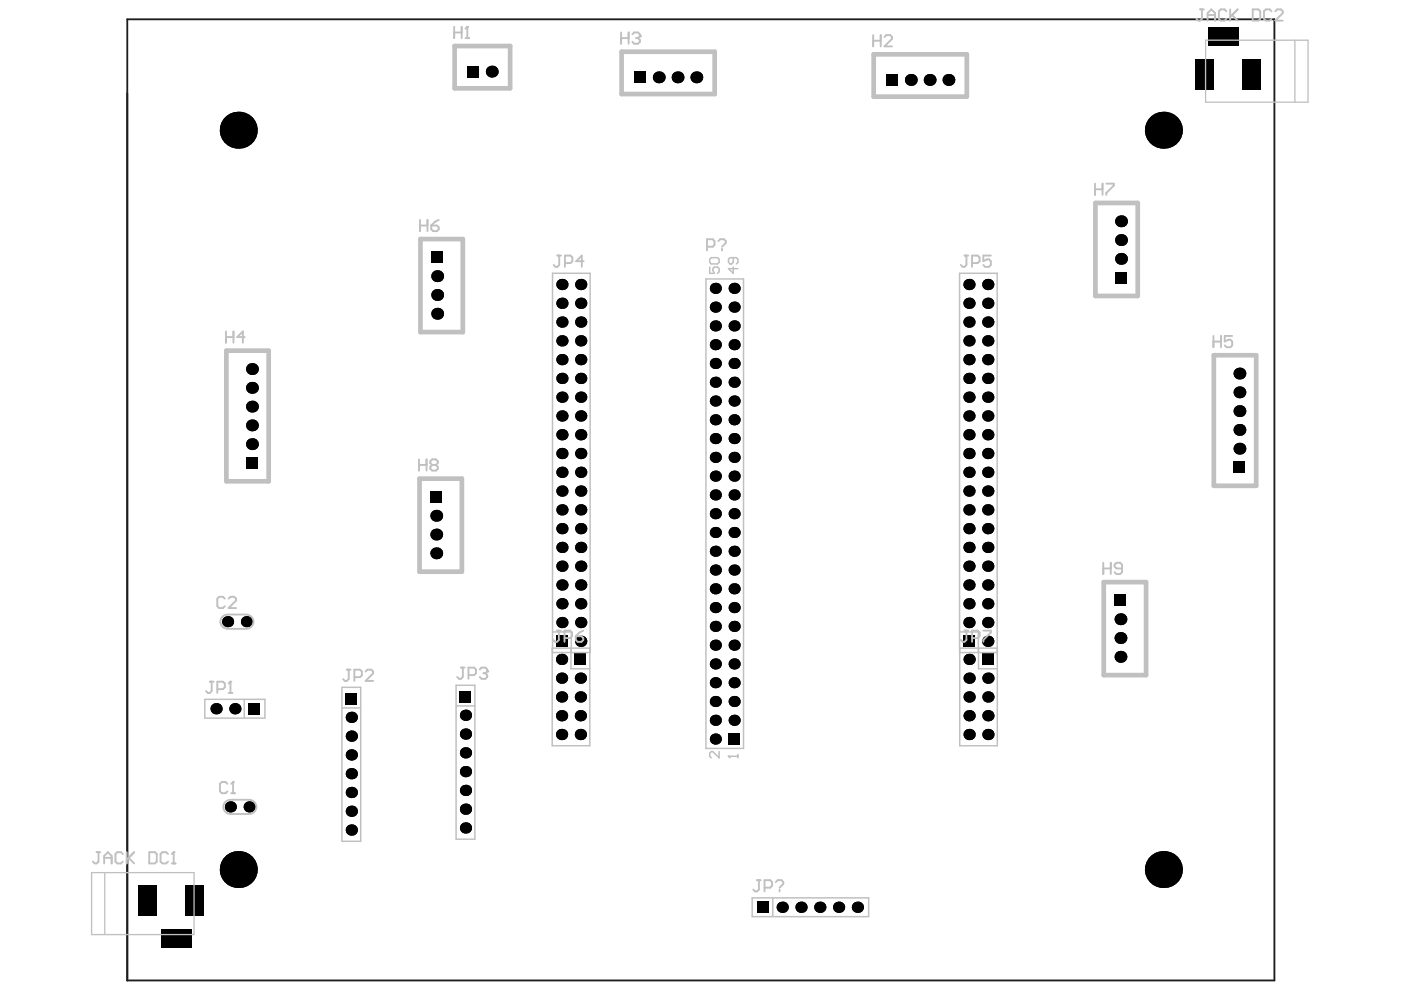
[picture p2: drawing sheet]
<svg xmlns="http://www.w3.org/2000/svg" width="297mm" height="210mm" viewBox="0 0 297 210" stroke-linecap="round" stroke-linejoin="round" font-family="sans-serif">
<g fill="#000">
<path d="M99 13.9h2.5v2.5h-2.5z" fill-rule="evenodd"/>
<path d="M99 13.9h2.5v2.5h-2.5z" fill-rule="evenodd"/>
<path d="M134.4 15.1h2.5v2.6h-2.5z" fill-rule="evenodd"/>
<path d="M134.4 15.1h2.5v2.6h-2.5z" fill-rule="evenodd"/>
<path d="M187.9 15.7h2.5v2.5h-2.5z" fill-rule="evenodd"/>
<path d="M187.9 15.7h2.5v2.5h-2.5z" fill-rule="evenodd"/>
<path d="M253.4 12.5h4v6.4h-4z" fill-rule="evenodd"/>
<path d="M253.4 12.5h4v6.4h-4z" fill-rule="evenodd"/>
<path d="M256.2 5.7h6.4v4h-6.4z" fill-rule="evenodd"/>
<path d="M256.2 5.7h6.4v4h-6.4z" fill-rule="evenodd"/>
<path d="M263.4 12.5h4v6.4h-4z" fill-rule="evenodd"/>
<path d="M263.4 12.5h4v6.4h-4z" fill-rule="evenodd"/>
<path d="M91.4 53.3h2.5v2.5h-2.5z" fill-rule="evenodd"/>
<path d="M91.4 53.3h2.5v2.5h-2.5z" fill-rule="evenodd"/>
<path d="M236.4 57.6h2.5v2.5h-2.5z" fill-rule="evenodd"/>
<path d="M236.4 57.6h2.5v2.5h-2.5z" fill-rule="evenodd"/>
<path d="M52.2 96.9h2.5v2.5h-2.5z" fill-rule="evenodd"/>
<path d="M52.2 96.9h2.5v2.5h-2.5z" fill-rule="evenodd"/>
<path d="M91.2 104.1h2.5v2.5h-2.5z" fill-rule="evenodd"/>
<path d="M91.2 104.1h2.5v2.5h-2.5z" fill-rule="evenodd"/>
<path d="M261.5 97.9h2.5v2.5h-2.5z" fill-rule="evenodd"/>
<path d="M261.5 97.9h2.5v2.5h-2.5z" fill-rule="evenodd"/>
<path d="M117.9 134.8h2.4v2.4h-2.4z" fill-rule="evenodd"/>
<path d="M117.9 134.8h2.4v2.4h-2.4z" fill-rule="evenodd"/>
<path d="M121.9 138.6h2.3v2.4h-2.3z" fill-rule="evenodd"/>
<path d="M121.9 138.6h2.3v2.4h-2.3z" fill-rule="evenodd"/>
<path d="M204.2 134.8h2.4v2.4h-2.4z" fill-rule="evenodd"/>
<path d="M204.2 134.8h2.4v2.4h-2.4z" fill-rule="evenodd"/>
<path d="M208.3 138.6h2.4v2.4h-2.4z" fill-rule="evenodd"/>
<path d="M208.3 138.6h2.4v2.4h-2.4z" fill-rule="evenodd"/>
<path d="M236.3 126.1h2.5v2.5h-2.5z" fill-rule="evenodd"/>
<path d="M236.3 126.1h2.5v2.5h-2.5z" fill-rule="evenodd"/>
<path d="M52.6 149.1h2.4v2.4h-2.4z" fill-rule="evenodd"/>
<path d="M52.6 149.1h2.4v2.4h-2.4z" fill-rule="evenodd"/>
<path d="M73.3 146.9h2.4v2.4h-2.4z" fill-rule="evenodd"/>
<path d="M73.3 146.9h2.4v2.4h-2.4z" fill-rule="evenodd"/>
<path d="M97.5 146.5h2.4v2.4h-2.4z" fill-rule="evenodd"/>
<path d="M97.5 146.5h2.4v2.4h-2.4z" fill-rule="evenodd"/>
<path d="M154.5 155.5h2.3v2.4h-2.3z" fill-rule="evenodd"/>
<path d="M154.5 155.5h2.3v2.4h-2.3z" fill-rule="evenodd"/>
<path d="M29.4 187.8h4v6.4h-4z" fill-rule="evenodd"/>
<path d="M29.4 187.8h4v6.4h-4z" fill-rule="evenodd"/>
<path d="M34.2 197h6.3v3.9h-6.3z" fill-rule="evenodd"/>
<path d="M34.2 197h6.3v3.9h-6.3z" fill-rule="evenodd"/>
<path d="M39.3 187.8h4v6.4h-4z" fill-rule="evenodd"/>
<path d="M39.3 187.8h4v6.4h-4z" fill-rule="evenodd"/>
<path d="M160.7 191.2h2.4v2.4h-2.4z" fill-rule="evenodd"/>
<path d="M160.7 191.2h2.4v2.4h-2.4z" fill-rule="evenodd"/>
</g>
<g fill="#000">
<circle cx="104.3" cy="15.2" r="1.25"/>
<circle cx="139.7" cy="16.4" r="1.25"/>
<circle cx="143.7" cy="16.4" r="1.25"/>
<circle cx="147.6" cy="16.4" r="1.25"/>
<circle cx="193.1" cy="16.9" r="1.25"/>
<circle cx="197.1" cy="16.9" r="1.25"/>
<circle cx="201.1" cy="16.9" r="1.25"/>
<circle cx="50.5" cy="27.6" r="3.9"/>
<circle cx="246.7" cy="27.6" r="3.9"/>
<circle cx="92.7" cy="58.6" r="1.25"/>
<circle cx="237.7" cy="54.9" r="1.25"/>
<circle cx="237.7" cy="50.9" r="1.25"/>
<circle cx="237.7" cy="46.9" r="1.25"/>
<circle cx="53.4" cy="78.2" r="1.25"/>
<circle cx="92.7" cy="62.5" r="1.25"/>
<circle cx="92.7" cy="66.5" r="1.25"/>
<circle cx="119.1" cy="64.3" r="1.19"/>
<circle cx="119.1" cy="72.3" r="1.19"/>
<circle cx="119.1" cy="68.3" r="1.19"/>
<circle cx="119.1" cy="76.2" r="1.19"/>
<circle cx="119.1" cy="60.3" r="1.19"/>
<circle cx="123.1" cy="64.3" r="1.19"/>
<circle cx="123.1" cy="68.3" r="1.19"/>
<circle cx="123.1" cy="76.2" r="1.19"/>
<circle cx="123.1" cy="72.3" r="1.19"/>
<circle cx="123.1" cy="60.3" r="1.19"/>
<circle cx="151.7" cy="77.1" r="1.18"/>
<circle cx="151.7" cy="65.1" r="1.18"/>
<circle cx="151.7" cy="69.1" r="1.18"/>
<circle cx="151.7" cy="73.1" r="1.18"/>
<circle cx="151.7" cy="61.1" r="1.18"/>
<circle cx="155.7" cy="61.1" r="1.18"/>
<circle cx="155.7" cy="77.1" r="1.18"/>
<circle cx="155.7" cy="73.1" r="1.18"/>
<circle cx="155.7" cy="65.1" r="1.18"/>
<circle cx="155.7" cy="69.1" r="1.18"/>
<circle cx="205.4" cy="72.3" r="1.19"/>
<circle cx="205.4" cy="76.2" r="1.19"/>
<circle cx="205.4" cy="68.3" r="1.19"/>
<circle cx="205.4" cy="64.3" r="1.19"/>
<circle cx="205.4" cy="60.3" r="1.19"/>
<circle cx="209.4" cy="60.3" r="1.19"/>
<circle cx="209.4" cy="76.2" r="1.19"/>
<circle cx="209.4" cy="64.3" r="1.19"/>
<circle cx="209.4" cy="68.3" r="1.19"/>
<circle cx="209.4" cy="72.3" r="1.19"/>
<circle cx="262.8" cy="79.2" r="1.25"/>
<circle cx="53.4" cy="82.2" r="1.25"/>
<circle cx="53.4" cy="94.2" r="1.25"/>
<circle cx="53.4" cy="86.2" r="1.25"/>
<circle cx="53.4" cy="90.2" r="1.25"/>
<circle cx="119.1" cy="96.2" r="1.19"/>
<circle cx="119.1" cy="92.2" r="1.19"/>
<circle cx="119.1" cy="80.2" r="1.19"/>
<circle cx="119.1" cy="88.2" r="1.19"/>
<circle cx="119.1" cy="84.2" r="1.19"/>
<circle cx="123.1" cy="80.2" r="1.19"/>
<circle cx="123.1" cy="96.2" r="1.19"/>
<circle cx="123.1" cy="92.2" r="1.19"/>
<circle cx="123.1" cy="88.2" r="1.19"/>
<circle cx="123.1" cy="84.2" r="1.19"/>
<circle cx="151.7" cy="97" r="1.18"/>
<circle cx="151.7" cy="85" r="1.18"/>
<circle cx="151.7" cy="81" r="1.18"/>
<circle cx="151.7" cy="93" r="1.18"/>
<circle cx="151.7" cy="89" r="1.18"/>
<circle cx="155.7" cy="97" r="1.18"/>
<circle cx="155.7" cy="85" r="1.18"/>
<circle cx="155.7" cy="93" r="1.18"/>
<circle cx="155.7" cy="89" r="1.18"/>
<circle cx="155.7" cy="81" r="1.18"/>
<circle cx="205.4" cy="88.2" r="1.19"/>
<circle cx="205.4" cy="96.2" r="1.19"/>
<circle cx="205.4" cy="84.2" r="1.19"/>
<circle cx="205.4" cy="80.2" r="1.19"/>
<circle cx="205.4" cy="92.2" r="1.19"/>
<circle cx="209.4" cy="92.2" r="1.19"/>
<circle cx="209.4" cy="88.2" r="1.19"/>
<circle cx="209.4" cy="84.2" r="1.19"/>
<circle cx="209.4" cy="96.2" r="1.19"/>
<circle cx="209.4" cy="80.2" r="1.19"/>
<circle cx="262.8" cy="91.1" r="1.25"/>
<circle cx="262.8" cy="87.2" r="1.25"/>
<circle cx="262.8" cy="83.2" r="1.25"/>
<circle cx="262.8" cy="95.1" r="1.25"/>
<circle cx="92.5" cy="109.4" r="1.25"/>
<circle cx="92.5" cy="113.3" r="1.25"/>
<circle cx="92.5" cy="117.3" r="1.25"/>
<circle cx="119.1" cy="100.1" r="1.19"/>
<circle cx="119.1" cy="116.1" r="1.19"/>
<circle cx="119.1" cy="112.1" r="1.19"/>
<circle cx="119.1" cy="108.1" r="1.19"/>
<circle cx="119.1" cy="104.1" r="1.19"/>
<circle cx="123.1" cy="104.1" r="1.19"/>
<circle cx="123.1" cy="108.1" r="1.19"/>
<circle cx="123.1" cy="112.1" r="1.19"/>
<circle cx="123.1" cy="100.1" r="1.19"/>
<circle cx="123.1" cy="116.1" r="1.19"/>
<circle cx="151.7" cy="116.9" r="1.18"/>
<circle cx="151.7" cy="108.9" r="1.18"/>
<circle cx="151.7" cy="112.9" r="1.18"/>
<circle cx="151.7" cy="101" r="1.18"/>
<circle cx="151.7" cy="104.9" r="1.18"/>
<circle cx="155.7" cy="116.9" r="1.18"/>
<circle cx="155.7" cy="108.9" r="1.18"/>
<circle cx="155.7" cy="104.9" r="1.18"/>
<circle cx="155.7" cy="101" r="1.18"/>
<circle cx="155.7" cy="112.9" r="1.18"/>
<circle cx="205.4" cy="116.1" r="1.19"/>
<circle cx="205.4" cy="108.1" r="1.19"/>
<circle cx="205.4" cy="112.1" r="1.19"/>
<circle cx="205.4" cy="100.1" r="1.19"/>
<circle cx="205.4" cy="104.1" r="1.19"/>
<circle cx="209.4" cy="104.1" r="1.19"/>
<circle cx="209.4" cy="100.1" r="1.19"/>
<circle cx="209.4" cy="112.1" r="1.19"/>
<circle cx="209.4" cy="108.1" r="1.19"/>
<circle cx="209.4" cy="116.1" r="1.19"/>
<circle cx="48.3" cy="131.8" r="1.18"/>
<circle cx="52.2" cy="131.8" r="1.18"/>
<circle cx="119.1" cy="139.8" r="1.19"/>
<circle cx="119.1" cy="124" r="1.19"/>
<circle cx="119.1" cy="132" r="1.19"/>
<circle cx="119.1" cy="128" r="1.19"/>
<circle cx="119.1" cy="120" r="1.19"/>
<circle cx="123.1" cy="136" r="1.19"/>
<circle cx="123.1" cy="124" r="1.19"/>
<circle cx="123.1" cy="120" r="1.19"/>
<circle cx="123.1" cy="128" r="1.19"/>
<circle cx="123.1" cy="132" r="1.19"/>
<circle cx="151.7" cy="132.8" r="1.18"/>
<circle cx="151.7" cy="120.9" r="1.18"/>
<circle cx="151.7" cy="136.8" r="1.18"/>
<circle cx="151.7" cy="128.8" r="1.18"/>
<circle cx="151.7" cy="124.8" r="1.18"/>
<circle cx="155.7" cy="136.8" r="1.18"/>
<circle cx="155.7" cy="120.9" r="1.18"/>
<circle cx="155.7" cy="128.8" r="1.18"/>
<circle cx="155.7" cy="132.8" r="1.18"/>
<circle cx="155.7" cy="124.8" r="1.18"/>
<circle cx="205.4" cy="128" r="1.19"/>
<circle cx="205.4" cy="124" r="1.19"/>
<circle cx="205.4" cy="120" r="1.19"/>
<circle cx="205.4" cy="132" r="1.19"/>
<circle cx="205.5" cy="139.8" r="1.19"/>
<circle cx="209.4" cy="124" r="1.19"/>
<circle cx="209.4" cy="120" r="1.19"/>
<circle cx="209.4" cy="136" r="1.19"/>
<circle cx="209.4" cy="132" r="1.19"/>
<circle cx="209.4" cy="128" r="1.19"/>
<circle cx="237.6" cy="139.3" r="1.25"/>
<circle cx="237.6" cy="135.3" r="1.25"/>
<circle cx="237.6" cy="131.3" r="1.25"/>
<circle cx="45.8" cy="150.3" r="1.19"/>
<circle cx="49.8" cy="150.3" r="1.19"/>
<circle cx="74.5" cy="156.1" r="1.19"/>
<circle cx="74.5" cy="152.1" r="1.19"/>
<circle cx="98.7" cy="159.6" r="1.19"/>
<circle cx="98.7" cy="155.6" r="1.19"/>
<circle cx="98.7" cy="151.7" r="1.19"/>
<circle cx="119.1" cy="155.7" r="1.19"/>
<circle cx="119.1" cy="147.8" r="1.19"/>
<circle cx="119.1" cy="143.8" r="1.19"/>
<circle cx="119.1" cy="151.8" r="1.19"/>
<circle cx="123.1" cy="155.7" r="1.19"/>
<circle cx="123.1" cy="151.8" r="1.19"/>
<circle cx="123.1" cy="143.8" r="1.19"/>
<circle cx="123.1" cy="147.8" r="1.19"/>
<circle cx="151.7" cy="148.7" r="1.18"/>
<circle cx="151.7" cy="144.8" r="1.18"/>
<circle cx="151.7" cy="140.8" r="1.18"/>
<circle cx="151.7" cy="152.7" r="1.18"/>
<circle cx="151.7" cy="156.7" r="1.18"/>
<circle cx="155.7" cy="140.8" r="1.18"/>
<circle cx="155.7" cy="148.7" r="1.18"/>
<circle cx="155.7" cy="144.8" r="1.18"/>
<circle cx="155.7" cy="152.7" r="1.18"/>
<circle cx="205.5" cy="155.7" r="1.19"/>
<circle cx="205.5" cy="151.8" r="1.19"/>
<circle cx="205.5" cy="147.8" r="1.19"/>
<circle cx="205.5" cy="143.8" r="1.19"/>
<circle cx="209.5" cy="143.8" r="1.19"/>
<circle cx="209.5" cy="151.8" r="1.19"/>
<circle cx="209.5" cy="155.7" r="1.19"/>
<circle cx="209.5" cy="147.8" r="1.19"/>
<circle cx="48.8" cy="171.1" r="1.18"/>
<circle cx="52.8" cy="171.1" r="1.18"/>
<circle cx="74.5" cy="164" r="1.19"/>
<circle cx="74.5" cy="176" r="1.19"/>
<circle cx="74.5" cy="172" r="1.19"/>
<circle cx="74.5" cy="168" r="1.19"/>
<circle cx="74.5" cy="160.1" r="1.19"/>
<circle cx="98.7" cy="171.6" r="1.19"/>
<circle cx="98.7" cy="163.6" r="1.19"/>
<circle cx="98.7" cy="167.6" r="1.19"/>
<circle cx="98.7" cy="175.5" r="1.19"/>
<circle cx="50.5" cy="184.4" r="3.9"/>
<circle cx="165.8" cy="192.4" r="1.19"/>
<circle cx="169.8" cy="192.4" r="1.19"/>
<circle cx="173.8" cy="192.4" r="1.19"/>
<circle cx="177.8" cy="192.4" r="1.19"/>
<circle cx="181.8" cy="192.4" r="1.19"/>
<circle cx="246.7" cy="184.4" r="3.9"/>
</g>
<path d="M27 4.1h243.2v203.8h-243.2z" fill="none" stroke="#1e1e1e" stroke-width=".4"/>
<g fill="none" stroke="#c0c0c0" stroke-width=".31">
<path d="M117.1 57.9h8v80.5h-8zM149.7 59.1h7.9v99.6h-7.9zM117.1 137.4h7.9v20.7h-7.9zM117.1 134h4v4.4M121.1 137.4v4.4h3.9M203.4 134h4v4.4M207.5 137.4v4.4h4M211.5 137.4h-8v20.7h8l-.1-100.2h-8v80.5h8M43.4 148.3h12.8v4h-12.8zM51.8 148.3v4M72.5 150.1h4M72.5 145.7h4v32.7h-4z"/>
<path d="M96.7 149.7h4M96.7 145.3h4v32.6h-4zM159.5 190.4h24.7v3.9h-24.7zM163.9 190.4v3.9"/>
</g>
<path d="M255.6 8.5h21.7v13.2h-21.7zM274.5 8.5v13.2M19.4 185h21.7v13.2h-21.7zM22.2 185v13.2" fill="none" stroke="#c0c0c0" stroke-width=".28"/>
<path d="M96.4 9.8h11.8v8.9h-11.8zM131.8 11h19.7v8.9h-19.7zM185.2 11.5h19.8v9h-19.8zM89.1 50.7h9v19.7h-9zM232.3 43h8.9v19.8h-8.9zM48 74.4h9v27.6h-9zM257.4 75.3h8.9v27.7h-8.9zM88.9 101.5h9v19.7h-9zM234 123.4h9v19.7h-9z" fill="none" stroke="#c0c0c0" stroke-width="1"/>
<path d="M48.3 130.3h3.9M48.3 133.3h3.8M48.8 172.6h4M49 169.6h3.8" fill="none" stroke="#c0c0c0" stroke-width=".4"/>
<path d="M152.5 159.4v1.3l-1.4-1.3h-.3l-.3 .3v.6l.3 .4M154.5 160.3h1.9M156.4 160v.7" fill="none" stroke="#c0c0c0" stroke-width=".32"/>
<circle cx="154.5" cy="160.3" r=".16" fill="#c0c0c0"/>
<path d="M150.5 55l.3-.4h1.3l.4 .4v.6l-.4 .4h-1.3l-.3-.4zM150.5 56.6v1.4h1l-.4-.7v-.3l.4-.4h.6l.4 .4v.6l-.4 .4M155.5 56.6v1.4l-1-1h1.9M155.5 54.6v1l-.4 .4h-.3l-.3-.4v-.6l.3-.4h1.3l.3 .4v.6l-.3 .4M154.5 160.3l.3 .4" fill="none" stroke="#c0c0c0" stroke-width=".32"/>
<g fill="none" stroke="#c0c0c0" stroke-width=".4">
<path d="M118.2 54.2h.8M118.6 54.2v2l-.4 .4h-.4l-.4-.4M119.8 55.8h1.2l.4-.4v-.8l-.4-.4h-1.2v2.4M123.8 55.4h-1.6l1.2-1.2v2.4M149.9 52.3h1.2l.4-.4v-.8l-.4-.4h-1.2v2.4M152.3 51.1l.4-.4h.8l.4 .4v.4l-.8 .8M153.1 52.7v.4M204.5 54.2h.8M204.9 54.2v2l-.4 .4h-.4l-.4-.4M206.1 55.8h1.2l.4-.4v-.8l-.4-.4h-1.2v2.4M210.1 54.2h-1.6v1.2l.8-.4h.4l.4 .4v.8l-.4 .4h-.8l-.4-.4M118.1 133.7h.8"/>
<path d="M118.5 133.7v2l-.4 .4h-.4l-.4-.4M119.7 135.3h1.2l.4-.4v-.8l-.4-.4h-1.2v2.4M122.1 134.9h1.2l.4 .4v.4l-.4 .4h-.8l-.4-.4zM123.7 133.7l-.8 .4-.8 .8M204.5 133.7h.8M204.9 133.7v2l-.4 .4h-.4l-.4-.4M206.1 135.3h1.2l.4-.4v-.8l-.4-.4h-1.2v2.4M208.5 133.7h1.6v.4l-1.6 1.6v.4M97.7 141.5h.8M98.1 141.5v2l-.4 .4h-.4l-.4-.4M99.3 143.1h1.2l.4-.4v-.8l-.4-.4h-1.2v2.4M101.7 141.9l.4-.4h.8l.4 .4v.4"/>
<path d="M160.5 186.6h.8M160.9 186.6v2l-.4 .4h-.4l-.4-.4M162.1 188.2h1.2l.4-.4v-.8l-.4-.4h-1.2v2.4M164.5 187l.4-.4h.8l.4 .4v.4l-.8 .8M165.3 188.6v.4"/>
</g>
<circle cx="103.3" cy="142.3" r=".2" fill="#c0c0c0"/>
<path d="M44.5 144.5h.8M44.9 144.5v2l-.4 .4h-.4l-.4-.4M46.1 146.1h1.2l.4-.4v-.8l-.4-.4h-1.2v2.4M48.5 146.9h.8M48.9 144.5v2.4M73.5 142h.8M73.9 142v2l-.4 .4h-.4l-.4-.4M75.1 143.6h1.2l.4-.4v-.8l-.4-.4h-1.2v2.4M77.5 142.4l.4-.4h.8l.4 .4v.4l-1.6 1.6h1.6M102.5 142.7h.4M102.9 142.7l.4 .4v.4l-.4 .4h-.8l-.4-.4M103.3 142.3l-.4 .4" fill="none" stroke="#c0c0c0" stroke-width=".4"/>
<circle cx="48.9" cy="144.5" r=".2" fill="#c0c0c0"/>
<g fill="none" stroke="#c0c0c0" stroke-width=".4">
<path d="M254.4 2h.8M254.8 2v2l-.4 .4h-.4l-.4-.4M256 4.4v-1.6l.8-.8 .8 .8v1.6M256 3.2h1.6M260 2.4l-.4-.4h-.8l-.4 .4v1.6l.4 .4h.8l.4-.4M260.8 2v2.4M261.2 3.2l1.2 1.2M262.4 2l-1.6 1.6M265.6 2h1.2l.4 .4v1.6l-.4 .4h-1.2zM269.6 2.4l-.4-.4h-.8l-.4 .4v1.6l.4 .4h.8l.4-.4M270.4 2.4l.4-.4h.8l.4 .4v.4l-1.6 1.6h1.6M48.9 144.5l-.4 .4"/>
<path d="M20.5 180.7h.8M20.9 180.7v2l-.4 .4h-.4l-.4-.4M22.1 183.1v-1.6l.8-.8 .8 .8v1.6M22.1 181.9h1.6M26.1 181.1l-.4-.4h-.8l-.4 .4v1.6l.4 .4h.8l.4-.4M26.9 180.7v2.4M27.3 181.9l1.2 1.2M28.5 180.7l-1.6 1.6M31.6 180.7h1.2l.4 .4v1.6l-.4 .4h-1.2zM35.6 181.1l-.4-.4h-.8l-.4 .4v1.6l.4 .4h.8l.4-.4M36.4 183.1h.8M36.8 180.7v2.4"/>
</g>
<circle cx="36.8" cy="180.7" r=".2" fill="#c0c0c0"/>
<g fill="none" stroke="#c0c0c0" stroke-width=".4">
<path d="M131.7 6.9v2.4M131.7 8.1h1.6M133.3 6.9v2.4M134.1 7.3l.4-.4h.8l.4 .4v.4M232.2 38.9v2.4M233.8 38.9v2.4M234.6 38.9h1.5v.4l-1.5 1.6v.4M89 46.6v2.4M89 47.8h1.6M90.6 46.6v2.4M91.4 47.8h1.2l.4 .4v.4l-.4 .4h-.8l-.4-.4zM93 46.6l-.8 .4-.8 .8"/>
<path d="M232.2 40.1h1.6M47.9 70.3v2.4M47.9 71.5h1.6M49.5 70.3v2.4M51.9 71.5h-1.6l1.2-1.2v2.4M257.3 71.2v2.4M257.3 72.4h1.6M258.9 71.2v2.4M261.3 71.2h-1.6v1.2l.8-.4h.4l.4 .4v.8l-.4 .4h-.8l-.4-.4M88.8 97.4v2.4M88.8 98.6h1.6M90.4 97.4v2.4"/>
<path d="M91.6 98.6h.8M91.6 98.6l-.4-.4v-.4l.4-.4h.8l.4 .4v.4l-.4 .4M91.6 98.6l-.4 .4v.4l.4 .4h.8l.4-.4v-.4l-.4-.4M233.9 119.3v2.4M235.5 119.3v2.4M233.9 120.5h1.6M237.9 120.5h-1.2l-.4-.4v-.4l.4-.4h.8l.4 .4v1.6l-.4 .4h-.8l-.4-.4M36.8 180.7l-.4 .4"/>
</g>
<circle cx="135.7" cy="7.7" r=".2" fill="#c0c0c0"/>
<path d="M96.3 5.7v2.4M96.3 6.9h1.6M97.9 5.7v2.4M98.7 8.1h.8M99.1 5.7v2.4M134.9 8.1h.4M135.3 8.1l.4 .4v.4l-.4 .4h-.8l-.4-.4M135.7 7.7l-.4 .4M185.1 7.4v2.4M185.1 8.6h1.6M186.7 7.4v2.4M187.5 7.8l.4-.4h.8l.4 .4v.4l-1.6 1.6h1.6" fill="none" stroke="#c0c0c0" stroke-width=".4"/>
<circle cx="99.1" cy="5.7" r=".2" fill="#c0c0c0"/>
<path d="M99.1 5.7l-.4 .4M47.7 126.9l-.4-.4h-.8l-.4 .4v1.6l.4 .4h.8l.4-.4M48.5 126.9l.4-.4h.8l.4 .4v.4l-1.6 1.6h1.6M48.2 166.2l-.4-.4h-.8l-.4 .4v1.6l.4 .4h.8l.4-.4M49 168.2h.8M49.4 165.8v2.4" fill="none" stroke="#c0c0c0" stroke-width=".4"/>
<circle cx="49.4" cy="165.8" r=".2" fill="#c0c0c0"/>
<path d="M48.2 130.3a1.5 1.5 0 0 0-1.5 1.5 1.5 1.5 0 0 0 1.6 1.5M52.2 130.3a1.5 1.5 0 0 1 1.5 1.5 1.5 1.5 0 0 1-1.5 1.5M48.9 169.6a1.5 1.5 0 0 0-1.6 1.5 1.5 1.5 0 0 0 1.6 1.5M49.4 165.8l-.4 .4M52.8 169.6a1.5 1.5 0 0 1 1.6 1.5 1.5 1.5 0 0 1-1.6 1.5" fill="none" stroke="#c0c0c0" stroke-width=".4"/>
</svg>
